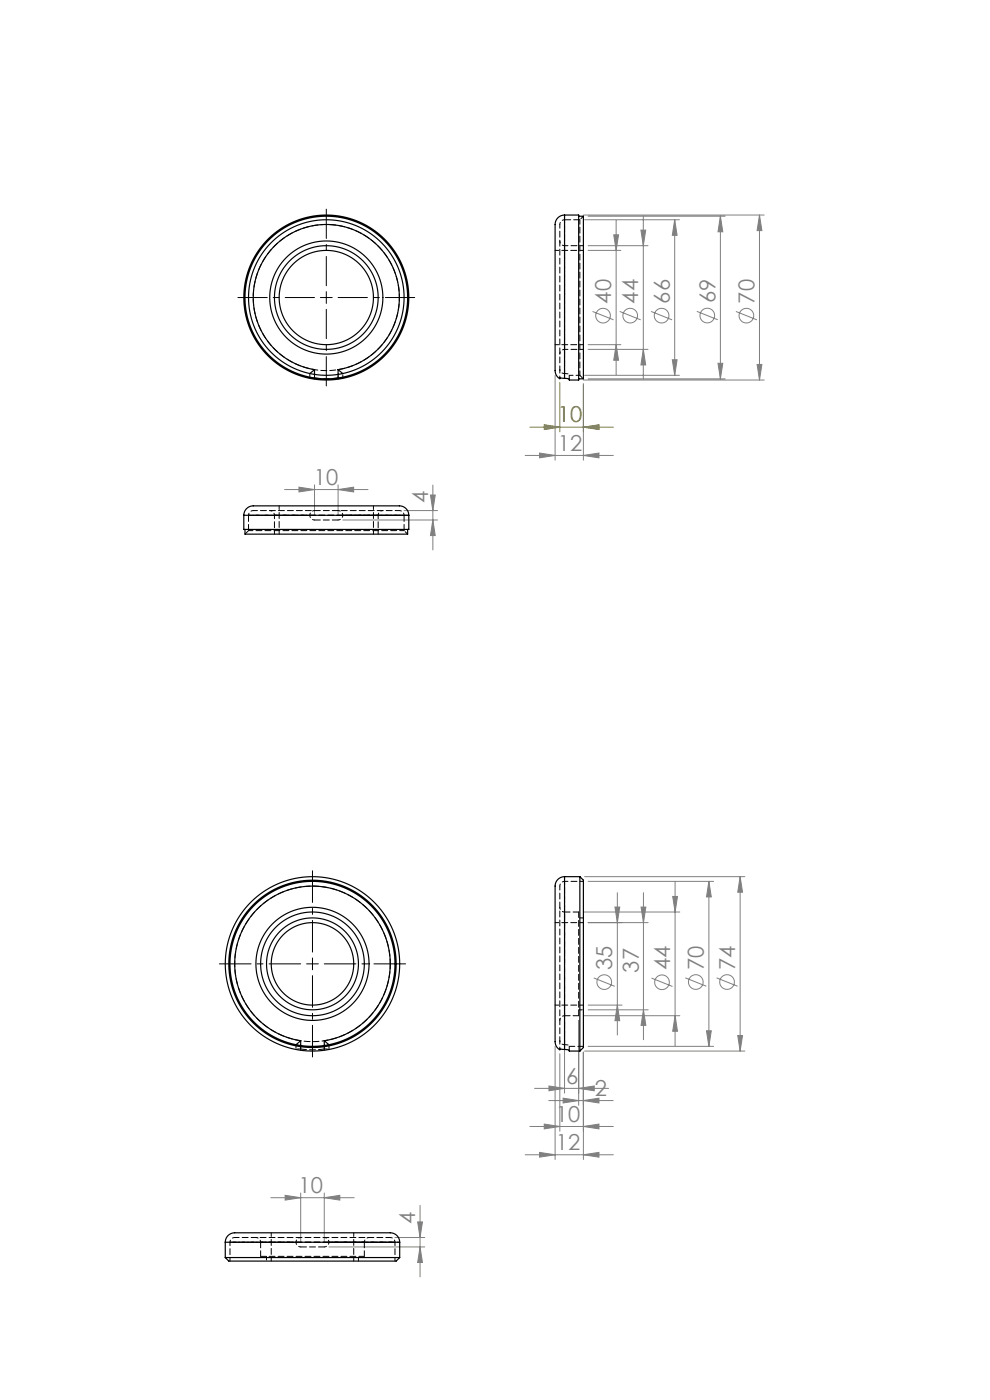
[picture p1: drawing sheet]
<svg xmlns="http://www.w3.org/2000/svg" width="210mm" height="297mm" viewBox="0 0 210 297" stroke-linecap="round" stroke-linejoin="round" font-family="sans-serif">
<defs><g id="words">
<g font-size="4.7" fill="#808080">
<text x="129.6" y="64.4" transform="rotate(-90 129.6 64.4)">40</text>
<text x="135.4" y="64.4" transform="rotate(-90 135.4 64.4)">44</text>
<text x="142.1" y="64.4" transform="rotate(-90 142.1 64.4)">66</text>
<text x="151.7" y="64.4" transform="rotate(-90 151.7 64.4)">69</text>
<text x="160" y="64.4" transform="rotate(-90 160 64.4)">70</text>
<text x="118.3" y="95.6">12</text>
<text x="66.6" y="102.8">10</text>
<text x="90.8" y="106.8" transform="rotate(-90 90.8 106.8)">4</text>
<text x="129.9" y="205.8" transform="rotate(-90 129.9 205.8)">35</text>
<text x="135.5" y="206.3" transform="rotate(-90 135.5 206.3)">37</text>
<text x="142.1" y="205.8" transform="rotate(-90 142.1 205.8)">44</text>
<text x="149.3" y="205.8" transform="rotate(-90 149.3 205.8)">70</text>
<text x="155.9" y="205.8" transform="rotate(-90 155.9 205.8)">74</text>
<text x="120.1" y="229.9">6</text>
<text x="126.2" y="232.5">2</text>
<text x="117.9" y="238">10</text>
<text x="117.9" y="244">12</text>
<text x="63.3" y="253.1">10</text>
<text x="88.1" y="259.6" transform="rotate(-90 88.1 259.6)">4</text>
</g>
<text font-size="4.7" fill="#808000" x="118.3" y="89.6">10</text>
</g></defs>
<g fill="none" stroke="#808080" stroke-width=".21">
<path d="M123.7 45.6h38.4M124 46.6h20.1M124.7 53.1h7M124.7 52.1h12.8M124.8 45.9h29M130.2 49.8h1l-.5 3.3zM130.7 46.8v32.7M136 48.8h1l-.5 3.3zM136.5 45.8v34.7M143.1 46.6v33M143.1 46.6l.5 3.3h-1zM152.8 45.9l.5 3.3h-1z"/>
<path d="M152.8 45.9v34.5M161.1 45.6l.5 3.3h-1zM161.1 45.6v35M117.8 79.6v18M124 79.6h20.1M124.7 73.1h7M124.7 74.1h12.8M125.7 66.1l4.4 1.8M130.7 73.1l.5 3.3h-1zM131.5 66.1l4.4 1.8M136.5 74.1l.5 3.3h-1zM138.1 66.1l4.5 1.8"/>
<path d="M142.6 76.3h1l-.5 3.3zM147.8 66.1l4.5 1.7M152.3 77.1h1l-.5 3.3zM156.1 66.1l4.4 1.8M160.6 77.3h1l-.5 3.3zM111.4 96.6h18.7M114.4 96.1l3.4 .5-3.4 .5zM123.7 80.6h38.4M123.8 96.6l3.3-.5v1zM123.8 81.4v16.2M124.8 80.4h29M60.4 103.9h17.7"/>
<path d="M63.4 103.3l3.3 .6-3.3 .5zM66.7 102.9v6.4M71.7 103.9l3.3-.6v1.1zM71.7 102.9v6.4M72.7 110.3h20.1M85.7 108.3h7.1M91.3 105h1l-.5 3.3zM91.8 102.9v13.8M91.8 110.3l.5 3.3h-1zM123.8 193.5h20.4M124 186h34M124.7 195.7h12.8"/>
<path d="M124.7 187h26.7M130.4 192.4h1.1l-.5 3.3zM131 189.4v30.2M136 192.4h1l-.5 3.3zM136.5 189.4v31.2M142.7 190.2h1l-.5 3.3zM143.2 187.1v34.7M150.4 187l.5 3.3h-1zM150.4 187v35M157 186l.5 3.3h-1zM157 186v37M119.7 216.5v15.4"/>
<path d="M122.8 216.5v18M123.8 215.5h20.4M124.7 213.2h7.3M124.7 214.2h12.8M126 207.5l4.4 1.7M131 213.2l.5 3.3h-1.1zM136.5 214.2l.5 3.3h-1zM138.2 207.5l4.4 1.8M143.2 215.5l.5 3.3h-1zM145.4 207.4l4.4 1.8M149.9 218.7h1l-.5 3.3zM152 207.4l4.4 1.8"/>
<path d="M156.5 219.7h1l-.5 3.3zM112.4 239h17.7M113.4 230.9h15.7M115.4 238.5l3.3 .5-3.3 .5zM116.4 233.5h13.7M116.4 230.4l3.3 .5-3.3 .5zM117.8 222v24M118.7 223.5v16.5M119.4 233l3.4 .5-3.4 .5zM122.8 230.9l3.3-.5v1zM123.8 239l3.3-.5v1zM123.8 233.5l3.3-.5v1z"/>
<path d="M123.8 223.2v22.8M124 223h34M124.7 222h26.7M57.4 254.1h17.7M60.5 253.6l3.3 .5-3.3 .5zM63.8 253.1v10.4M68.8 254.1l3.3-.5v1zM68.8 253.1v10.4M88.6 259.2h1l-.5 3.3zM89.1 255.7v15.2M111.4 245h18.7M114.4 244.5l3.4 .5-3.4 .5z"/>
<path d="M123.8 245l3.3-.5v1zM69.8 264.5h20.3M83.8 262.5h6.3M89.1 264.5l.5 3.3h-1z"/>
<circle cx="127.9" cy="67" r="1.56"/>
<circle cx="133.7" cy="67" r="1.56"/>
<circle cx="140.3" cy="67" r="1.56"/>
<circle cx="150" cy="66.9" r="1.56"/>
<circle cx="158.3" cy="67" r="1.56"/>
<circle cx="128.2" cy="208.4" r="1.56"/>
<circle cx="140.4" cy="208.4" r="1.56"/>
<circle cx="147.6" cy="208.3" r="1.56"/>
<circle cx="154.2" cy="208.3" r="1.56"/>
</g>
<path d="M112.4 90.6h17.7M115.4 90.1l3.4 .5-3.4 .5zM118.8 81.2v10.4M123.7 90.6l3.4-.5v1zM123.7 81.6v10" fill="none" stroke="#808000" stroke-width=".21"/>
<path d="M66.7 63.1h-16.2M69.2 60.6v-16.2M69.2 65.6v16.3M71.7 63.1h16.3" fill="none" stroke="#000" stroke-width=".21" stroke-dasharray="15.2 1.3 1.3 1.3" stroke-dashoffset="9"/>
<path d="M63.8 204.5h-17.3M66.3 202v-17.3M66.3 207v17.2M68.8 204.5h17.2" fill="none" stroke="#000" stroke-width=".21" stroke-dasharray="15.2 1.3 1.3 1.3" stroke-dashoffset="8.5"/>
<path d="M68 63.1h2.5M69.2 61.9v2.5M65 204.5h2.5M66.3 203.2v2.5" fill="none" stroke="#000" stroke-width=".21"/>
<path d="M115.4 90.1l3.4 .5-3.4 .5zM123.7 90.6l3.4-.5v1z" fill="#808000"/>
<g fill="#808080">
<path d="M63.4 103.3l3.3 .6-3.3 .5zM71.7 103.9l3.3-.6v1.1zM114.4 96.1l3.4 .5-3.4 .5zM123.8 96.6l3.3-.5v1zM60.5 253.6l3.3 .5-3.3 .5zM68.8 254.1l3.3-.5v1zM114.4 244.5l3.4 .5-3.4 .5zM123.8 245l3.3-.5v1zM115.4 238.5l3.3 .5-3.3 .5zM123.8 239l3.3-.5v1zM119.4 233l3.4 .5-3.4 .5zM123.8 233.5l3.3-.5v1zM116.4 230.4l3.3 .5-3.3 .5zM122.8 230.9l3.3-.5v1z"/>
<path d="M91.8 110.3l.5 3.3h-1zM91.3 105h1l-.5 3.3zM130.7 73.1l.5 3.3h-1zM130.2 49.8h1l-.5 3.3zM136.5 74.1l.5 3.3h-1zM136 48.8h1l-.5 3.3zM142.6 76.3h1l-.5 3.3zM143.1 46.6l.5 3.3h-1zM89.1 264.5l.5 3.3h-1zM88.6 259.2h1l-.5 3.3zM131 213.2l.5 3.3h-1.1zM130.4 192.4h1.1l-.5 3.3zM136.5 214.2l.5 3.3h-1zM136 192.4h1l-.5 3.3zM143.2 215.5l.5 3.3h-1zM142.7 190.2h1l-.5 3.3zM149.9 218.7h1l-.5 3.3zM150.4 187l.5 3.3h-1zM156.5 219.7h1l-.5 3.3zM157 186l.5 3.3h-1z"/>
<path d="M152.8 45.9l.5 3.3h-1zM152.3 77.1h1l-.5 3.3zM161.1 45.6l.5 3.3h-1zM160.6 77.3h1l-.5 3.3z"/>
</g>
<g fill="none" stroke="#000" stroke-width=".25">
<path d="M119.7 45.6a2.33 2.33 0 0 0-1.9 3v27.8a6.2 6.2 0 0 0 .4 3.4l.5 .6 .1-.3 .9 .2M119.7 45.6h3.1v35h-2l-.2-.2-.9-.1M119.7 45.6v34.7M122.8 45.9h1v34.5h-1M66.7 78.4l-1 .8M66.7 78.4a15.5 15.5 0 0 1-10.5-23.7 15.5 15.5 0 0 1 26 0 15.5 15.5 0 0 1-10.5 23.7M66.7 78.4v1M71.7 78.4l1 .8M71.7 78.4v1M51.7 109.3a2.39 2.39 0 0 1 3.1-2h27.5a6.8 6.8 0 0 1 3.6 .4l.7 .8 .1 .8M51.7 109.3v3h35v-3M51.7 109.3h35"/>
<path d="M52 112.3v1h34.5v-1M119.7 186a2.35 2.35 0 0 0-1.9 3v29.6a6.5 6.5 0 0 0 .4 3.6l.5 .5 .1-.2 .9 .1M119.7 186v36.6M119.7 186h3.3M123 186v37M123 186l.8 .7v35.5l-.8 .8M63.8 220.8l-1 .8M63.8 220.8a16.5 16.5 0 0 1-11.4-25.3 16.5 16.5 0 0 1 27.7 0 16.5 16.5 0 0 1-11.3 25.3M63.8 220.8v1M68.8 220.8l1 .8M68.8 220.8v1M119.7 222.6l.9 .1 .2 .3h2.2"/>
<path d="M47.8 263.5a2.29 2.29 0 0 1 2.9-2h29.5a8.1 8.1 0 0 1 3.7 .3l.7 .9 .2 .8M47.8 266.8h37M47.8 266.8l.7 .7h35.5l.8-.7M47.8 263.5h37M47.8 263.5v3.3M84.8 263.5v3.3"/>
<circle cx="69.2" cy="63.1" r="17.3"/>
<circle cx="69.2" cy="63.1" r="10"/>
<circle cx="69.2" cy="63.1" r="12"/>
<circle cx="69.2" cy="63.1" r="16.5"/>
<circle cx="69.2" cy="63.1" r="17.5"/>
<circle cx="69.2" cy="63.1" r="11"/>
<circle cx="66.3" cy="204.5" r="11"/>
<circle cx="66.3" cy="204.5" r="18.5"/>
<circle cx="66.3" cy="204.5" r="8.7"/>
<circle cx="66.3" cy="204.5" r="17.7"/>
<circle cx="66.3" cy="204.5" r="12"/>
<circle cx="66.3" cy="204.5" r="9.7"/>
<circle cx="66.3" cy="204.5" r="17.5"/>
</g>
<g fill="none" stroke="#000" stroke-width=".21" stroke-dasharray="1.3 .6" stroke-dashoffset=".5">
<path d="M118.8 47.6v30.8M123.8 45.9l-.8 .7M123.8 52.1h-4.1M123.8 53.1h-6.1M65.7 79.2v1.1M84.7 63.1a15.5 15.5 0 0 1-22.8 13.7 15.5 15.5 0 0 1-1.3-26.6 15.5 15.5 0 0 1 24 11.5l.1 1.4M117.7 73.1h6.1M119.7 79.2l1.1 .2M119.7 74.1h4.1M120.8 79.6h2.2M123 79.6l.8 .8M65.7 80.3l1-.1"/>
<path d="M66.7 80.4v-1M71.7 80.4v-1M71.7 80.2l1 .1M72.7 80.3v-1.1M119.7 80.3v-34.7M120.8 80.4v-1M52.7 112.6l-.7 .7M58.2 109.3v4M59.2 107.3v6M79.2 113.3v-6M80.2 113.3v-4M86.5 113.3l-.8-.7"/>
<path d="M123.8 187h-4.1M123.8 194.7h-1.1M123.8 195.7h-6.1M117.7 213.2h6.1M122.8 214.2h1M62.8 222.6l1-.1M62.8 221.6v1M63.8 222.8v-1M68.8 222.8v-1M68.8 222.5l1 .1M69.8 222.6v-1M119.7 221.6l1.1 .2"/>
<path d="M120.8 222.8v-1M48.8 263.5v4M56.5 266.5v1M57.5 261.5v6M75 267.5v-6M76 267.5v-1M83.8 267.5v-4"/>
</g>
<path d="M123 46.6h-3.3M66.7 80.2a17.2 17.2 0 0 0 5 0M52.7 109.3v3.3M66.7 110.3h5M85.7 112.6v-3.3M63.8 222.5a18.2 18.2 0 0 0 5 0M63.8 264.5h5" fill="none" stroke="#000" stroke-width=".21" stroke-dasharray="1.3 .6"/>
<path d="M119.7 79.2v-32.6v32.6M66.7 80.2v-.8M71.7 80.2v-.8M84.7 108.3h-31M118.8 188v32.8M63.8 222.5v-.7M68.8 222.5v-.7M119.7 222.6v-36.6" fill="none" stroke="#000" stroke-width=".21" stroke-dasharray="1.3 .6" stroke-dashoffset=".4"/>
<path d="M123 46.6v33M119.7 63.1v-11v22M72.7 109.3h14M85.7 112.6h-33M119.7 204.5v-11v22M119.7 221.6v-34.6v34.6M82.8 262.5h-33" fill="none" stroke="#000" stroke-width=".21" stroke-dasharray="1.3 .6" stroke-dashoffset=".3"/>
<g fill="none" stroke="#000" stroke-width=".21" stroke-dasharray="1.3 .6" stroke-dashoffset=".8">
<path d="M119.7 46.6a1 1 0 0 0-1 1M119.7 52.1a1 1 0 0 1-1-1M118.8 75.1a1 1 0 0 1 1-1M53.7 108.3a1 1 0 0 0-1 1M57.2 108.3a1 1 0 0 1 1 1M65.7 109.3a1 1 0 0 1 1-1M65.7 109.3a1 1 0 0 0 1 1M71.7 108.3a1 1 0 0 1 1 1M71.7 110.3a1 1 0 0 0 1-1M80.2 109.3a1 1 0 0 1 1-1M85.7 109.3a1 1 0 0 0-1-1M119.7 187a1 1 0 0 0-1 1"/>
<path d="M119.7 193.5a1 1 0 0 1-1-1M118.8 216.5a1 1 0 0 1 1-1M49.8 262.5a1 1 0 0 0-1 1M54.3 262.5a1 1 0 0 1 1 1M62.8 263.5l.3-.7 .7-.3M62.8 263.5a1 1 0 0 0 1 1M68.8 262.5a1 1 0 0 1 1 1M68.8 264.5a1 1 0 0 0 1-1M69.8 263.5h15M77.3 263.5a1 1 0 0 1 1-1M83.8 263.5a1 1 0 0 0-1-1"/>
</g>
<path d="M119.7 79.2a.89 .89 0 0 1-1-.8M65.7 109.3h-13h33h-13M119.7 221.6l-.7-.3-.3-.5" fill="none" stroke="#000" stroke-width=".21" stroke-dasharray="1.3 .6" stroke-dashoffset=".7"/>
<path d="M80.2 109.3h-22M122.8 193.5v22M122.8 193.5h-3.1M119.7 215.5h3.1M120.8 222h3M55.3 263.5v3M77.3 266.5h-22M77.3 266.5v-3M77.3 263.5h-22" fill="none" stroke="#000" stroke-width=".21" stroke-dasharray="1.3 .6" stroke-dashoffset=".1"/>
<path d="M118.8 80.2v-1.8M118.8 222.5v-1.7" fill="none" stroke="#000" stroke-width=".21" stroke-dasharray="1.3 .6" stroke-dashoffset=".9"/>
<path d="M82.8 204.5a16.5 16.5 0 0 1-24.3 14.5 16.5 16.5 0 0 1-1.3-28.3 16.5 16.5 0 0 1 25.5 12.2l.1 1.6" fill="none" stroke="#000" stroke-width=".21" stroke-dasharray="1.3 .6" stroke-dashoffset=".2"/>
<path d="M62.8 263.5h-14h35h-14" fill="none" stroke="#000" stroke-width=".21" stroke-dasharray="1.3 .6" stroke-dashoffset=".6"/>
<use href="#words"/>
</svg>
